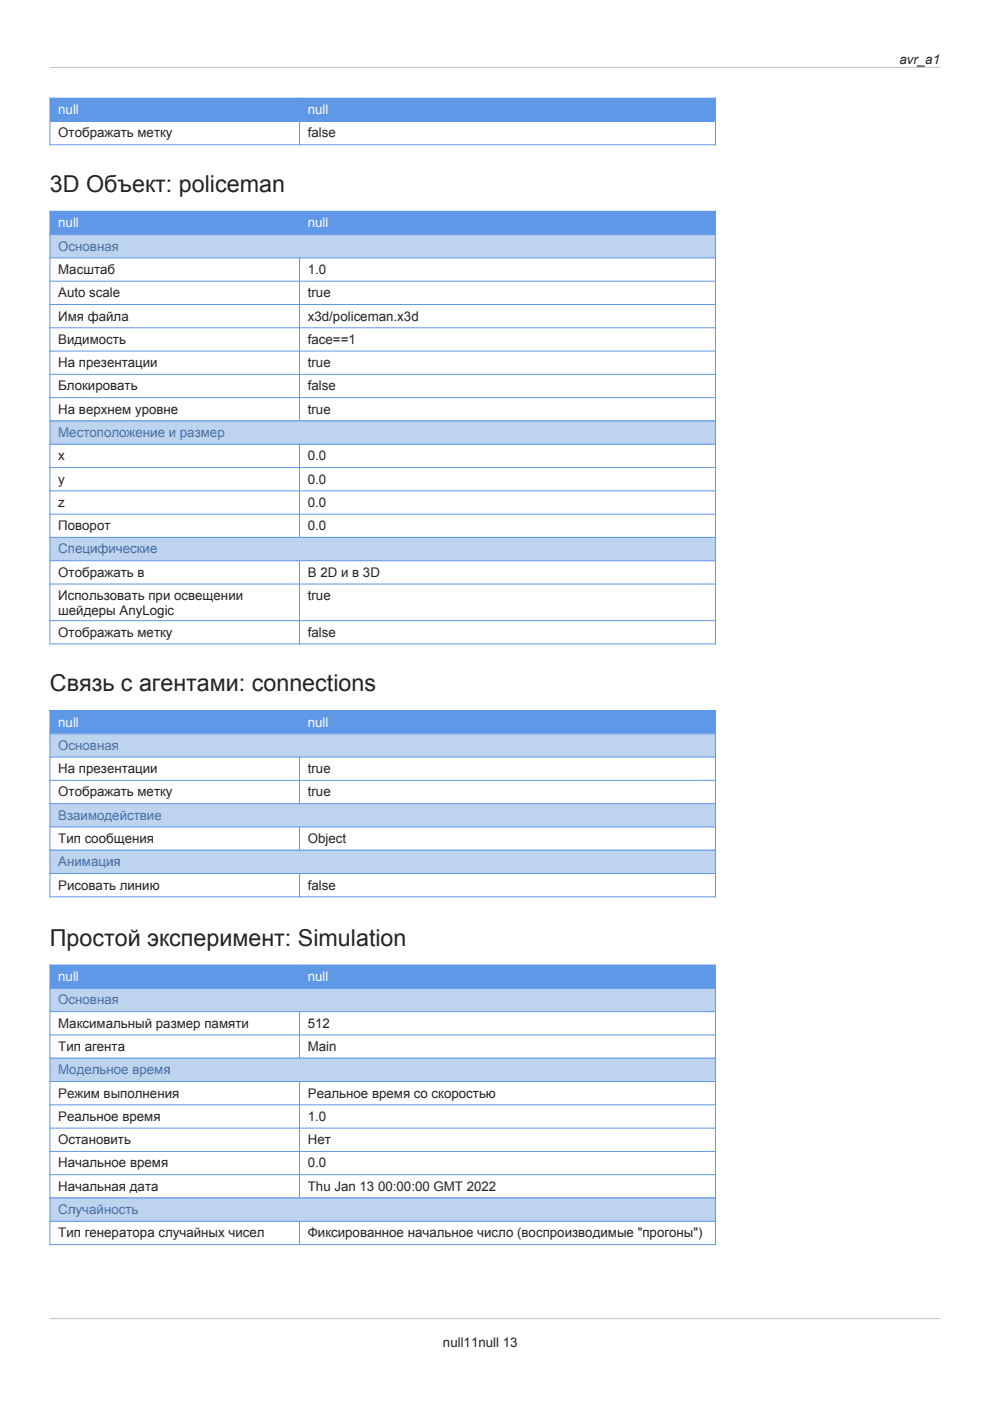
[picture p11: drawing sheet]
<svg xmlns="http://www.w3.org/2000/svg" width="210mm" height="297mm" viewBox="0 0 210 297" stroke-linecap="round" stroke-linejoin="round" font-family="sans-serif">
<defs><g id="words">
<g font-size="4.9" fill="#242424">
<text x="10.6" y="40.7">3D Объект: policeman</text>
<text x="10.6" y="146.5">Связь с агентами: connections</text>
<text x="10.6" y="200.5">Простой эксперимент: Simulation</text>
</g>
<g font-size="2.8" fill="#242424">
<text x="190.7" y="13.5">avr_a1</text>
<text x="12.3" y="29.2">Отображать метку</text>
<text x="65.3" y="29.2">false</text>
<text x="12.3" y="58.1">Масштаб</text>
<text x="65.3" y="58.1">1.0</text>
<text x="12.3" y="63">Auto scale</text>
<text x="65.3" y="63">true</text>
<text x="12.3" y="68">Имя файла</text>
<text x="65.3" y="68">x3d/policeman.x3d</text>
<text x="12.3" y="72.9">Видимость</text>
<text x="12.3" y="77.8">На презентации</text>
<text x="65.3" y="72.9">face==1</text>
<text x="65.3" y="77.8">true</text>
<text x="12.3" y="82.8">Блокировать</text>
<text x="65.3" y="82.8">false</text>
<text x="12.3" y="87.7">На верхнем уровне</text>
<text x="65.3" y="87.7">true</text>
<text x="12.3" y="97.6">x</text>
<text x="65.3" y="97.6">0.0</text>
<text x="12.3" y="102.5">y</text>
<text x="12.3" y="107.5">z</text>
<text x="65.3" y="102.5">0.0</text>
<text x="65.3" y="107.5">0.0</text>
<text x="12.3" y="112.4">Поворот</text>
<text x="65.3" y="112.4">0.0</text>
<text x="12.3" y="122.3">Отображать в</text>
<text x="65.3" y="122.3">В 2D и в 3D</text>
<text x="12.3" y="127.2">Использовать при освещении</text>
<text x="12.3" y="130.5">шейдеры AnyLogic</text>
<text x="65.3" y="127.2">true</text>
<text x="12.3" y="135">Отображать метку</text>
<text x="65.3" y="135">false</text>
<text x="12.3" y="163.9">На презентации</text>
<text x="65.3" y="163.9">true</text>
<text x="12.3" y="168.9">Отображать метку</text>
<text x="65.3" y="168.9">true</text>
<text x="12.3" y="178.7">Тип сообщения</text>
<text x="65.3" y="178.7">Object</text>
<text x="12.3" y="188.6">Рисовать линию</text>
<text x="65.3" y="188.6">false</text>
<text x="12.3" y="217.9">Максимальный размер памяти</text>
<text x="65.3" y="217.9">512</text>
<text x="12.3" y="222.8">Тип агента</text>
<text x="65.3" y="222.8">Main</text>
<text x="12.3" y="232.7">Режим выполнения</text>
<text x="65.3" y="232.7">Реальное время со скоростью</text>
<text x="12.3" y="237.6">Реальное время</text>
<text x="65.3" y="237.6">1.0</text>
<text x="12.3" y="242.6">Остановить</text>
<text x="65.3" y="242.6">Нет</text>
<text x="12.3" y="247.5">Начальное время</text>
<text x="65.3" y="247.5">0.0</text>
<text x="12.3" y="252.5">Начальная дата</text>
<text x="65.3" y="252.5">Thu Jan 13 00:00:00 GMT 2022</text>
<text x="12.3" y="262.3">Тип генератора случайных чисел</text>
<text x="65.3" y="262.3">Фиксированное начальное число (воспроизводимые &quot;прогоны&quot;)</text>
<text x="93.9" y="285.6">null11null 13</text>
</g>
<g font-size="2.8" fill="#fff">
<text x="12.3" y="24.2">null</text>
<text x="65.3" y="24.2">null</text>
<text x="12.3" y="48.2">null</text>
<text x="65.3" y="48.2">null</text>
<text x="12.3" y="154">null</text>
<text x="65.3" y="154">null</text>
<text x="12.3" y="208">null</text>
<text x="65.3" y="208">null</text>
</g>
<g font-size="2.8" fill="#416aa1">
<text x="12.3" y="53.1">Основная</text>
<text x="12.3" y="92.7">Местоположение и размер</text>
<text x="12.3" y="117.3">Специфические</text>
<text x="12.3" y="159">Основная</text>
<text x="12.3" y="173.8">Взаимодействие</text>
<text x="12.3" y="183.7">Анимация</text>
<text x="12.3" y="212.9">Основная</text>
<text x="12.3" y="227.8">Модельное время</text>
<text x="12.3" y="257.4">Случайность</text>
</g>
</g></defs>
<path d="M10.6 14.3h188.7" fill="none" stroke="#c0c0c0" stroke-width=".21"/>
<path d="M10.6 20.8h52.9v5h-52.9z" fill="#5e98e7"/>
<path d="M10.5 20.8h53M10.6 20.7v5.1" fill="none" stroke="#5e98e7" stroke-width=".21"/>
<path d="M63.5 20.8h88.2v5h-88.2z" fill="#5e98e7"/>
<path d="M10.5 30.7h141.3M10.6 25.8v5M63.4 20.8h88.4M63.5 20.7v10.1M151.7 20.7v10.1" fill="none" stroke="#5e98e7" stroke-width=".21"/>
<path d="M10.6 44.8h52.9v4.9h-52.9z" fill="#5e98e7"/>
<path d="M10.5 44.8h53M10.6 44.7v5" fill="none" stroke="#5e98e7" stroke-width=".21"/>
<path d="M63.5 44.8h88.2v4.9h-88.2z" fill="#5e98e7"/>
<path d="M63.4 44.8h88.4M63.5 44.7v5M151.7 44.7v5" fill="none" stroke="#5e98e7" stroke-width=".21"/>
<path d="M10.6 49.7h141.1v5h-141.1z" fill="#bed3ee"/>
<path d="M10.5 49.7h141.3M10.5 54.7h141.3M10.5 59.6h141.3M10.6 49.7v39.6M63.5 54.7v34.6M151.7 49.7v39.6M10.5 64.6h141.3M10.5 69.5h141.3M10.5 74.4h141.3M10.5 79.4h141.3M10.5 84.3h141.3M10.5 89.3h141.3" fill="none" stroke="#5e98e7" stroke-width=".21"/>
<path d="M10.6 89.3h141.1v4.9h-141.1z" fill="#bed3ee"/>
<path d="M10.5 89.3h141.3M10.5 94.2h141.3M10.5 99.1h141.3M10.6 89.2v24.8M63.5 94.2v19.8M151.7 89.2v24.8M10.5 104.1h141.3M10.5 109h141.3M10.5 113.9h141.3" fill="none" stroke="#5e98e7" stroke-width=".21"/>
<path d="M10.6 113.9h141.1v5h-141.1z" fill="#bed3ee"/>
<path d="M10.5 113.9h141.3M10.5 118.9h141.3M10.6 113.9v22.7M63.5 118.9v17.7M151.7 113.9v22.7M10.5 123.8h141.3M10.5 131.6h141.3M10.5 136.5h141.3" fill="none" stroke="#5e98e7" stroke-width=".21"/>
<path d="M10.6 150.6h52.9v5h-52.9z" fill="#5e98e7"/>
<path d="M10.5 150.6h53M10.6 150.5v5.1" fill="none" stroke="#5e98e7" stroke-width=".21"/>
<path d="M63.5 150.6h88.2v5h-88.2z" fill="#5e98e7"/>
<path d="M63.4 150.6h88.4M63.5 150.5v5.1M151.7 150.5v5.1" fill="none" stroke="#5e98e7" stroke-width=".21"/>
<path d="M10.6 155.6h141.1v4.9h-141.1z" fill="#bed3ee"/>
<path d="M10.5 155.6h141.3M10.6 155.5v15M151.7 155.5v15M10.5 160.5h141.3M10.5 165.5h141.3M10.5 170.4h141.3M63.5 160.5v10" fill="none" stroke="#5e98e7" stroke-width=".21"/>
<path d="M10.6 170.4h141.1v4.9h-141.1z" fill="#bed3ee"/>
<path d="M10.5 170.4h141.3M10.5 175.3h141.3M10.6 170.3v10.1M63.5 175.3v5.1M151.7 170.3v10.1M10.5 180.3h141.3" fill="none" stroke="#5e98e7" stroke-width=".21"/>
<path d="M10.6 180.3h141.1v4.9h-141.1z" fill="#bed3ee"/>
<path d="M10.5 180.3h141.3M10.5 185.2h141.3M10.5 190.1h141.3M10.6 180.2v10M63.5 185.2v5M151.7 180.2v10" fill="none" stroke="#5e98e7" stroke-width=".21"/>
<path d="M10.6 204.6h52.9v4.9h-52.9z" fill="#5e98e7"/>
<path d="M10.5 204.6h53M10.6 204.5v5" fill="none" stroke="#5e98e7" stroke-width=".21"/>
<path d="M63.5 204.6h88.2v4.9h-88.2z" fill="#5e98e7"/>
<path d="M63.4 204.6h88.4M63.5 204.5v5M151.7 204.5v5" fill="none" stroke="#5e98e7" stroke-width=".21"/>
<path d="M10.6 209.5h141.1v5h-141.1z" fill="#bed3ee"/>
<path d="M10.5 209.5h141.3M10.5 214.5h141.3M10.5 219.4h141.3M10.6 209.5v15M63.5 214.5v10M151.7 209.5v15M10.5 224.4h141.3" fill="none" stroke="#5e98e7" stroke-width=".21"/>
<path d="M10.6 224.4h141.1v4.9h-141.1z" fill="#bed3ee"/>
<path d="M10.5 224.4h141.3M10.5 229.3h141.3M10.5 234.2h141.3M10.5 239.2h141.3M10.6 224.3v29.8M63.5 229.3v24.8M151.7 224.3v29.8M10.5 244.1h141.3M10.5 249.1h141.3M10.5 254h141.3" fill="none" stroke="#5e98e7" stroke-width=".21"/>
<path d="M10.6 254h141.1v4.9h-141.1z" fill="#bed3ee"/>
<path d="M10.5 254h141.3M10.5 258.9h141.3M10.6 253.9v10.1M63.5 258.9v5.1M151.7 253.9v10.1M10.5 263.9h141.3" fill="none" stroke="#5e98e7" stroke-width=".21"/>
<path d="M10.6 279.6h188.7" fill="none" stroke="#c0c0c0" stroke-width=".21"/>
<use href="#words"/>
</svg>
